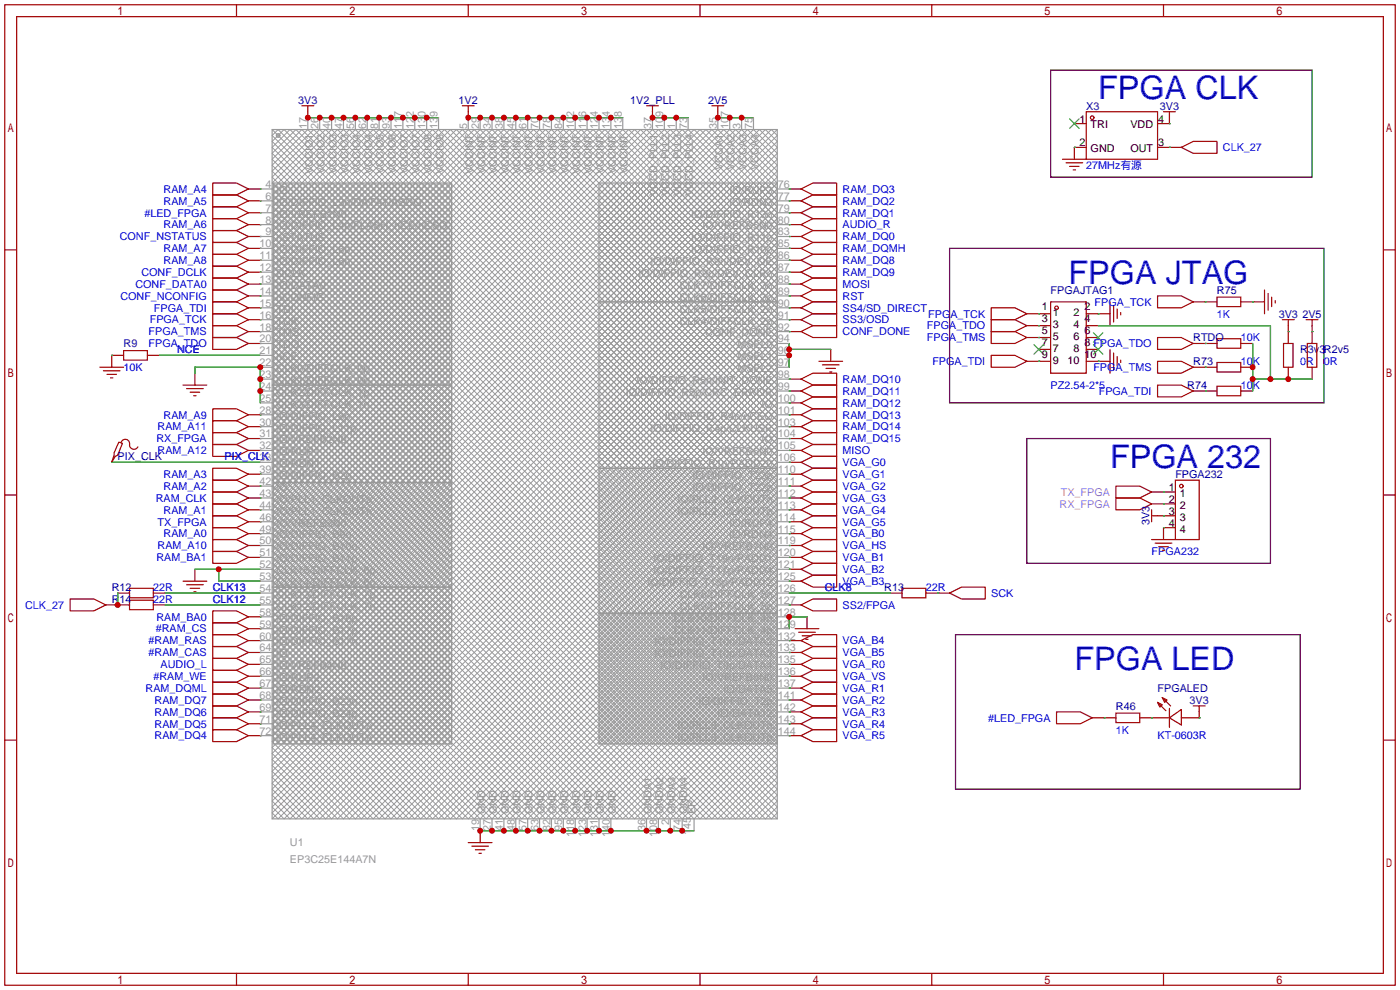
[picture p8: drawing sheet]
<svg xmlns="http://www.w3.org/2000/svg" width="299mm" height="212mm" viewBox="0 0 299 212" stroke-linecap="round" stroke-linejoin="round" font-family="sans-serif">
<defs><g id="words">
<g font-size="6.9" fill="#00f">
<text x="234.7" y="21.2">FPGA CLK</text>
<text x="228.3" y="60.6">FPGA JTAG</text>
<text x="237.2" y="100">FPGA 232</text>
<text x="229.6" y="143.1">FPGA LED</text>
</g>
<g font-size="2.3" fill="#000080">
<text x="63.7" y="22.1">3V3</text>
<text x="98" y="22.1">1V2</text>
<text x="134.7" y="22.1">1V2_PLL</text>
<text x="151.4" y="22.1">2V5</text>
<text x="232.2" y="23.4">X3</text>
<text x="247.9" y="23.4">3V3</text>
<text x="224.5" y="62.8">FPGAJTAG1</text>
<text x="260.1" y="62.8">R75</text>
<text x="273.3" y="67.9">3V3</text>
<text x="278.4" y="67.9">2V5</text>
<text x="26.4" y="74.2">R9</text>
<text x="255" y="72.9">RTDO</text>
<text x="277.9" y="75.5">R3v3</text>
<text x="283" y="75.5">R2v5</text>
<text x="253.7" y="83.1">R74</text>
<text x="255" y="78">R73</text>
<text x="25.1" y="98.3">PIX_CLK</text>
<text x="251.2" y="102.2">FPGA232</text>
<text x="245.7" y="112.3" transform="rotate(-90 245.7 112.3)">3V3</text>
<text x="23.9" y="126.3">R12</text>
<text x="23.9" y="128.8">R14</text>
<text x="189" y="126.3">R13</text>
<text x="247.4" y="147.9">FPGALED</text>
<text x="238.5" y="151.7">R46</text>
<text x="254.2" y="150.4">3V3</text>
</g>
<g font-size="2.3" fill="#999">
<text x="65.6" y="27.6" transform="rotate(-90 65.6 27.6)">17</text>
<text x="68.1" y="27.6" transform="rotate(-90 68.1 27.6)">26</text>
<text x="70.6" y="27.6" transform="rotate(-90 70.6 27.6)">40</text>
<text x="73.2" y="27.6" transform="rotate(-90 73.2 27.6)">47</text>
<text x="75.7" y="27.6" transform="rotate(-90 75.7 27.6)">56</text>
<text x="78.3" y="27.6" transform="rotate(-90 78.3 27.6)">62</text>
<text x="80.8" y="27.6" transform="rotate(-90 80.8 27.6)">81</text>
<text x="83.3" y="27.6" transform="rotate(-90 83.3 27.6)">93</text>
<text x="85.9" y="27.6" transform="rotate(-90 85.9 27.6)">117</text>
<text x="88.4" y="27.6" transform="rotate(-90 88.4 27.6)">122</text>
<text x="91" y="27.6" transform="rotate(-90 91 27.6)">130</text>
<text x="93.5" y="27.6" transform="rotate(-90 93.5 27.6)">139</text>
<text x="99.8" y="27.6" transform="rotate(-90 99.8 27.6)">5</text>
<text x="102.4" y="27.6" transform="rotate(-90 102.4 27.6)">29</text>
<text x="104.9" y="27.6" transform="rotate(-90 104.9 27.6)">34</text>
<text x="107.5" y="27.6" transform="rotate(-90 107.5 27.6)">38</text>
<text x="110" y="27.6" transform="rotate(-90 110 27.6)">45</text>
<text x="112.5" y="27.6" transform="rotate(-90 112.5 27.6)">61</text>
<text x="115.1" y="27.6" transform="rotate(-90 115.1 27.6)">70</text>
<text x="117.6" y="27.6" transform="rotate(-90 117.6 27.6)">78</text>
<text x="120.2" y="27.6" transform="rotate(-90 120.2 27.6)">84</text>
<text x="122.7" y="27.6" transform="rotate(-90 122.7 27.6)">102</text>
<text x="125.2" y="27.6" transform="rotate(-90 125.2 27.6)">116</text>
<text x="127.8" y="27.6" transform="rotate(-90 127.8 27.6)">124</text>
<text x="130.3" y="27.6" transform="rotate(-90 130.3 27.6)">134</text>
<text x="132.9" y="27.6" transform="rotate(-90 132.9 27.6)">138</text>
<text x="139.2" y="27.6" transform="rotate(-90 139.2 27.6)">37</text>
<text x="141.8" y="27.6" transform="rotate(-90 141.8 27.6)">109</text>
<text x="144.3" y="27.6" transform="rotate(-90 144.3 27.6)">1</text>
<text x="146.8" y="27.6" transform="rotate(-90 146.8 27.6)">73</text>
<text x="153.2" y="27.6" transform="rotate(-90 153.2 27.6)">35</text>
<text x="155.7" y="27.6" transform="rotate(-90 155.7 27.6)">107</text>
<text x="158.3" y="27.6" transform="rotate(-90 158.3 27.6)">3</text>
<text x="160.8" y="27.6" transform="rotate(-90 160.8 27.6)">75</text>
<text x="56.8" y="40.2">4</text>
<text x="59.1" y="41.4">IO</text>
<text x="66.8" y="37.2" transform="rotate(-90 66.8 37.2)">VCCIO1</text>
<text x="69.4" y="37.2" transform="rotate(-90 69.4 37.2)">VCCIO2</text>
<text x="71.9" y="37.2" transform="rotate(-90 71.9 37.2)">VCCIO3</text>
<text x="74.4" y="37.2" transform="rotate(-90 74.4 37.2)">VCCIO3</text>
<text x="77" y="37.2" transform="rotate(-90 77 37.2)">VCCIO4</text>
<text x="79.5" y="37.2" transform="rotate(-90 79.5 37.2)">VCCIO4</text>
<text x="82.1" y="37.2" transform="rotate(-90 82.1 37.2)">VCCIO5</text>
<text x="84.6" y="37.2" transform="rotate(-90 84.6 37.2)">VCCIO6</text>
<text x="87.1" y="37.2" transform="rotate(-90 87.1 37.2)">VCCIO7</text>
<text x="89.7" y="37.2" transform="rotate(-90 89.7 37.2)">VCCIO7</text>
<text x="92.2" y="37.2" transform="rotate(-90 92.2 37.2)">VCCIO8</text>
<text x="94.8" y="37.2" transform="rotate(-90 94.8 37.2)">VCCIO8</text>
<text x="101.1" y="37.2" transform="rotate(-90 101.1 37.2)">VCCINT</text>
<text x="103.7" y="37.2" transform="rotate(-90 103.7 37.2)">VCCINT</text>
<text x="106.2" y="37.2" transform="rotate(-90 106.2 37.2)">VCCINT</text>
<text x="108.7" y="37.2" transform="rotate(-90 108.7 37.2)">VCCINT</text>
<text x="111.3" y="37.2" transform="rotate(-90 111.3 37.2)">VCCINT</text>
<text x="113.8" y="37.2" transform="rotate(-90 113.8 37.2)">VCCINT</text>
<text x="116.4" y="37.2" transform="rotate(-90 116.4 37.2)">VCCINT</text>
<text x="118.9" y="37.2" transform="rotate(-90 118.9 37.2)">VCCINT</text>
<text x="121.4" y="37.2" transform="rotate(-90 121.4 37.2)">VCCINT</text>
<text x="124" y="37.2" transform="rotate(-90 124 37.2)">VCCINT</text>
<text x="126.5" y="37.2" transform="rotate(-90 126.5 37.2)">VCCINT</text>
<text x="129.1" y="37.2" transform="rotate(-90 129.1 37.2)">VCCINT</text>
<text x="131.6" y="37.2" transform="rotate(-90 131.6 37.2)">VCCINT</text>
<text x="134.1" y="37.2" transform="rotate(-90 134.1 37.2)">VCCINT</text>
<text x="140.5" y="41.8" transform="rotate(-90 140.5 41.8)">VCCD_PLL1</text>
<text x="143" y="41.8" transform="rotate(-90 143 41.8)">VCCD_PLL2</text>
<text x="145.6" y="41.8" transform="rotate(-90 145.6 41.8)">VCCD_PLL3</text>
<text x="148.1" y="41.8" transform="rotate(-90 148.1 41.8)">VCCD_PLL4</text>
<text x="154.5" y="36.3" transform="rotate(-90 154.5 36.3)">VCCA1</text>
<text x="155.9" y="41.4">IO/RUP3</text>
<text x="157" y="36.3" transform="rotate(-90 157 36.3)">VCCA2</text>
<text x="159.5" y="36.3" transform="rotate(-90 159.5 36.3)">VCCA3</text>
<text x="162.1" y="36.3" transform="rotate(-90 162.1 36.3)">VCCA4</text>
<text x="166.2" y="40.2">76</text>
<text x="56.8" y="42.7">6</text>
<text x="56.8" y="45.2">7</text>
<text x="56.8" y="47.8">8</text>
<text x="59.1" y="44">IO/DIFFIO_L3n/DATA1/ASDO</text>
<text x="59.1" y="46.5">IO/VREFB1N0</text>
<text x="147.7" y="46.5">IO/DIFFIO_R13n</text>
<text x="155.8" y="44">IO/RDN3</text>
<text x="166.2" y="42.7">77</text>
<text x="166.2" y="45.2">79</text>
<text x="166.2" y="47.8">80</text>
<text x="55.5" y="52.9">10</text>
<text x="56.8" y="50.3">9</text>
<text x="59.1" y="49">IO/DIFFIO_L4p/FLASH_nCE/nCSO</text>
<text x="59.1" y="51.6">nSTATUS</text>
<text x="147.7" y="51.6">IO/DIFFIO_R11p</text>
<text x="150.2" y="49">IO/VREFB5N0</text>
<text x="166.2" y="50.3">83</text>
<text x="166.2" y="52.9">85</text>
<text x="55.5" y="55.4">11</text>
<text x="55.5" y="57.9">12</text>
<text x="59.1" y="54.1">IO/DIFFIO_L6p</text>
<text x="59.1" y="56.7">IO/DIFFIO_L6n</text>
<text x="59.1" y="59.2">DCLK</text>
<text x="136.4" y="59.2">IO/DIFFIO_R9p/DEV_CLRn</text>
<text x="139" y="56.7">IO/DIFFIO_R9n/DEV_OE</text>
<text x="147.7" y="54.1">IO/DIFFIO_R10p</text>
<text x="166.2" y="55.4">86</text>
<text x="166.2" y="57.9">87</text>
<text x="55.5" y="60.5">13</text>
<text x="55.5" y="63">14</text>
<text x="55.5" y="65.6">15</text>
<text x="59.1" y="61.7">IO/DATA0</text>
<text x="59.1" y="64.3">nCONFIG</text>
<text x="145.3" y="61.7">CLK7/DIFFCLK_3n</text>
<text x="145.3" y="64.3">CLK6/DIFFCLK_3p</text>
<text x="166.2" y="60.5">88</text>
<text x="166.2" y="63">89</text>
<text x="166.2" y="65.6">90</text>
<text x="55.5" y="68.1">16</text>
<text x="55.5" y="70.6">18</text>
<text x="59.1" y="66.8">TDI</text>
<text x="59.1" y="69.4">TCK</text>
<text x="59.1" y="71.9">TMS</text>
<text x="145.3" y="66.8">CLK5/DIFFCLK_2n</text>
<text x="145.3" y="69.4">CLK4/DIFFCLK_2p</text>
<text x="150.7" y="71.9">CONF_DONE</text>
<text x="166.2" y="68.1">91</text>
<text x="166.2" y="70.6">92</text>
<text x="55.5" y="73.2">20</text>
<text x="55.5" y="75.7">21</text>
<text x="59.1" y="74.4">TDO</text>
<text x="59.1" y="77">nCE</text>
<text x="157.6" y="74.4">MSEL0</text>
<text x="157.6" y="77">MSEL1</text>
<text x="166.2" y="73.2">94</text>
<text x="166.2" y="75.7">96</text>
<text x="55.5" y="78.3">22</text>
<text x="55.5" y="80.8">23</text>
<text x="55.5" y="83.3">24</text>
<text x="59.1" y="79.5">CLK0/DIFFCLK_0p</text>
<text x="59.1" y="82.1">CLK1/DIFFCLK_0n</text>
<text x="136" y="82.1">IO/DIFFIO_R5n/INIT_DONE</text>
<text x="157.6" y="79.5">MSEL2</text>
<text x="166.2" y="78.3">97</text>
<text x="166.2" y="80.8">98</text>
<text x="166.2" y="83.3">99</text>
<text x="55.5" y="85.9">25</text>
<text x="55.5" y="88.4">28</text>
<text x="59.1" y="84.6">CLK2/DIFFCLK_1p</text>
<text x="59.1" y="87.1">CLK3/DIFFCLK_1n</text>
<text x="59.1" y="89.7">IO/DIFFIO_L8p</text>
<text x="133.7" y="84.6">IO/DIFFIO_R5p/CRC_ERROR</text>
<text x="142.1" y="89.7">IO/DIFFIO_R4n/nCEO</text>
<text x="162.7" y="87.1">IO</text>
<text x="166.2" y="85.9">100</text>
<text x="166.2" y="88.4">101</text>
<text x="55.5" y="91">30</text>
<text x="55.5" y="93.5">31</text>
<text x="59.1" y="92.2">IO/DIFFIO_L11p</text>
<text x="59.1" y="94.8">IO/VREFB2N0</text>
<text x="139" y="92.2">IO/DIFFIO_R4p/CLKUSR</text>
<text x="162.7" y="94.8">IO</text>
<text x="166.2" y="91">103</text>
<text x="166.2" y="93.5">104</text>
<text x="55.5" y="96">32</text>
<text x="55.5" y="98.6">33</text>
<text x="55.5" y="101.1">39</text>
<text x="59.1" y="97.3">IO/RUP1</text>
<text x="59.1" y="99.8">IO/RDN1</text>
<text x="139.4" y="99.8">IO/DIFFIO_R1n/PADD20</text>
<text x="150.2" y="97.3">IO/VREFB6N0</text>
<text x="166.2" y="96">105</text>
<text x="166.2" y="98.6">106</text>
<text x="166.2" y="101.1">110</text>
<text x="55.5" y="103.7">42</text>
<text x="55.5" y="106.2">43</text>
<text x="59.1" y="102.4">IO/DIFFIO_B2p</text>
<text x="59.1" y="104.9">IO</text>
<text x="59.1" y="107.5">IO/PLL1_CLKOUTp</text>
<text x="144.8" y="107.5">IO/PLL2_CLKOUTn</text>
<text x="148" y="102.4">IO/DIFFIO_T23p</text>
<text x="148" y="104.9">IO/DIFFIO_T22p</text>
<text x="166.2" y="103.7">111</text>
<text x="166.2" y="106.2">112</text>
<text x="55.5" y="108.7">44</text>
<text x="55.5" y="111.3">46</text>
<text x="55.5" y="113.8">49</text>
<text x="59.1" y="110">IO/PLL1_CLKOUTn</text>
<text x="59.1" y="112.5">IO/VREFB3N0</text>
<text x="144.8" y="110">IO/PLL2_CLKOUTp</text>
<text x="155.9" y="112.5">IO/RUP4</text>
<text x="166.2" y="108.7">113</text>
<text x="166.2" y="111.3">114</text>
<text x="166.2" y="113.8">115</text>
<text x="55.5" y="116.4">50</text>
<text x="55.5" y="118.9">51</text>
<text x="59.1" y="115.1">IO/DIFFIO_B9n</text>
<text x="59.1" y="117.6">IO/DIFFIO_B10n</text>
<text x="150.2" y="117.6">IO/VREFB7N0</text>
<text x="155.8" y="115.1">IO/RDN4</text>
<text x="166.2" y="116.4">119</text>
<text x="166.2" y="118.9">120</text>
<text x="55.5" y="121.4">52</text>
<text x="55.5" y="124">53</text>
<text x="59.1" y="120.2">IO/DIFFIO_B11p</text>
<text x="59.1" y="122.7">CLK15/DIFFCLK_6p</text>
<text x="59.1" y="125.2">CLK14/DIFFCLK_6n</text>
<text x="138.4" y="125.2">IO/DIFFIO_T13p/PADD12</text>
<text x="139.6" y="120.2">IO/DIFFIO_T19n/PADD1</text>
<text x="139.6" y="122.7">IO/DIFFIO_T17p/PADD4</text>
<text x="166.2" y="121.4">121</text>
<text x="166.2" y="124">125</text>
<text x="55.5" y="126.5">54</text>
<text x="55.5" y="129.1">55</text>
<text x="55.5" y="131.6">58</text>
<text x="59.1" y="127.8">CLK13/DIFFCLK_7p</text>
<text x="59.1" y="130.3">CLK12/DIFFCLK_7n</text>
<text x="145.3" y="127.8">CLK8/DIFFCLK_5n</text>
<text x="145.3" y="130.3">CLK9/DIFFCLK_5p</text>
<text x="166.2" y="126.5">126</text>
<text x="166.2" y="129.1">127</text>
<text x="166.2" y="131.6">128</text>
<text x="55.5" y="134.1">59</text>
<text x="55.5" y="136.7">60</text>
<text x="59.1" y="132.9">IO/DIFFIO_B16p</text>
<text x="59.1" y="135.4">IO/DIFFIO_B17p</text>
<text x="59.1" y="137.9">IO/DIFFIO_B17n</text>
<text x="139.9" y="137.9">IO/DIFFIO_T10n/DATA2</text>
<text x="144" y="132.9">CLK10/DIFFCLK_4n</text>
<text x="144" y="135.4">CLK11/DIFFCLK_4p</text>
<text x="166.2" y="134.1">129</text>
<text x="166.2" y="136.7">132</text>
<text x="55.5" y="139.2">64</text>
<text x="55.5" y="141.8">65</text>
<text x="59.1" y="140.5">IO</text>
<text x="59.1" y="143">IO/VREFB4N0</text>
<text x="139.9" y="140.5">IO/DIFFIO_T10p/DATA3</text>
<text x="141.2" y="143">IO/DIFFIO_T9p/DATA4</text>
<text x="166.2" y="139.2">133</text>
<text x="166.2" y="141.8">135</text>
<text x="55.5" y="144.3">66</text>
<text x="55.5" y="146.8">67</text>
<text x="55.5" y="149.4">68</text>
<text x="59.1" y="145.6">IO/RUP2</text>
<text x="59.1" y="148.1">IO/RDN2</text>
<text x="150.2" y="145.6">IO/VREFB8N0</text>
<text x="154.7" y="148.1">IO/DATA5</text>
<text x="166.2" y="144.3">136</text>
<text x="166.2" y="146.8">137</text>
<text x="166.2" y="149.4">141</text>
<text x="55.5" y="151.9">69</text>
<text x="55.5" y="154.5">71</text>
<text x="59.1" y="150.6">IO/DIFFIO_B23n</text>
<text x="59.1" y="153.2">IO/DIFFIO_B24p</text>
<text x="59.1" y="155.7">IO/PLL4_CLKOUTp</text>
<text x="144.8" y="155.7">IO/PLL3_CLKOUTn</text>
<text x="149.3" y="150.6">IO/DIFFIO_T2p</text>
<text x="153.4" y="153.2">IO/DATA12</text>
<text x="166.2" y="151.9">142</text>
<text x="166.2" y="154.5">143</text>
<text x="55.5" y="157">72</text>
<text x="59.1" y="158.3">IO/PLL4_CLKOUTn</text>
<text x="144.8" y="158.3">IO/PLL3_CLKOUTp</text>
<text x="166.2" y="157">144</text>
<text x="102.4" y="177.7" transform="rotate(-90 102.4 177.7)">19</text>
<text x="103.7" y="174.1" transform="rotate(-90 103.7 174.1)">GND</text>
<text x="104.9" y="177.7" transform="rotate(-90 104.9 177.7)">27</text>
<text x="106.2" y="174.1" transform="rotate(-90 106.2 174.1)">GND</text>
<text x="107.5" y="177.7" transform="rotate(-90 107.5 177.7)">41</text>
<text x="108.7" y="174.1" transform="rotate(-90 108.7 174.1)">GND</text>
<text x="110" y="177.7" transform="rotate(-90 110 177.7)">48</text>
<text x="111.3" y="174.1" transform="rotate(-90 111.3 174.1)">GND</text>
<text x="112.5" y="177.7" transform="rotate(-90 112.5 177.7)">57</text>
<text x="113.8" y="174.1" transform="rotate(-90 113.8 174.1)">GND</text>
<text x="115.1" y="177.7" transform="rotate(-90 115.1 177.7)">63</text>
<text x="116.4" y="174.1" transform="rotate(-90 116.4 174.1)">GND</text>
<text x="117.6" y="177.7" transform="rotate(-90 117.6 177.7)">82</text>
<text x="118.9" y="174.1" transform="rotate(-90 118.9 174.1)">GND</text>
<text x="120.2" y="177.7" transform="rotate(-90 120.2 177.7)">95</text>
<text x="121.4" y="174.1" transform="rotate(-90 121.4 174.1)">GND</text>
<text x="122.7" y="179" transform="rotate(-90 122.7 179)">118</text>
<text x="124" y="174.1" transform="rotate(-90 124 174.1)">GND</text>
<text x="125.2" y="179" transform="rotate(-90 125.2 179)">123</text>
<text x="126.5" y="174.1" transform="rotate(-90 126.5 174.1)">GND</text>
<text x="127.8" y="179" transform="rotate(-90 127.8 179)">131</text>
<text x="129.1" y="174.1" transform="rotate(-90 129.1 174.1)">GND</text>
<text x="130.3" y="179" transform="rotate(-90 130.3 179)">140</text>
<text x="131.6" y="174.1" transform="rotate(-90 131.6 174.1)">GND</text>
<text x="137.9" y="177.7" transform="rotate(-90 137.9 177.7)">36</text>
<text x="139.2" y="174.1" transform="rotate(-90 139.2 174.1)">GNDA1</text>
<text x="140.5" y="179" transform="rotate(-90 140.5 179)">108</text>
<text x="141.8" y="174.1" transform="rotate(-90 141.8 174.1)">GNDA2</text>
<text x="143" y="176.4" transform="rotate(-90 143 176.4)">2</text>
<text x="144.3" y="174.1" transform="rotate(-90 144.3 174.1)">GNDA3</text>
<text x="145.6" y="177.7" transform="rotate(-90 145.6 177.7)">74</text>
<text x="146.8" y="174.1" transform="rotate(-90 146.8 174.1)">GNDA4</text>
<text x="147.6" y="178.4" transform="rotate(-90 147.6 178.4)">145</text>
<text x="148.6" y="174" transform="rotate(-90 148.6 174)">EP</text>
<text x="62" y="180.9">U1</text>
<text x="62" y="184.4">EP3C25E144A7N</text>
</g>
<g font-size="2.3">
<text x="230.7" y="26.2">1</text>
<text x="233.1" y="27.5">TRI</text>
<text x="241.6" y="27.5">VDD</text>
<text x="247.5" y="26.2">4</text>
<text x="230.7" y="31.3">2</text>
<text x="233.1" y="32.5">GND</text>
<text x="241.6" y="32.5">OUT</text>
<text x="247.5" y="31.3">3</text>
<text x="222.6" y="66.3">1</text>
<text x="222.6" y="68.9">3</text>
<text x="222.6" y="71.4">5</text>
<text x="225" y="67.6">1</text>
<text x="225" y="70.1">3</text>
<text x="229.4" y="70.1">4</text>
<text x="229.4" y="67.6">2</text>
<text x="231.8" y="71.4">6</text>
<text x="231.8" y="68.9">4</text>
<text x="231.8" y="66.3">2</text>
<text x="222.6" y="74">7</text>
<text x="222.6" y="76.5">9</text>
<text x="225" y="72.7">5</text>
<text x="225" y="75.2">7</text>
<text x="225" y="77.8">9</text>
<text x="228.2" y="77.8">10</text>
<text x="229.4" y="75.2">8</text>
<text x="229.4" y="72.7">6</text>
<text x="231.8" y="76.5">10</text>
<text x="231.8" y="74">8 FPGA_TDO</text>
<text x="249.8" y="104.9">1</text>
<text x="249.8" y="107.5">2</text>
<text x="252.1" y="106.2">1</text>
<text x="249.8" y="110">3</text>
<text x="249.8" y="112.5">4</text>
<text x="252.1" y="108.7">2</text>
<text x="252.1" y="111.3">3</text>
<text x="252.1" y="113.8">4</text>
</g>
<g font-size="2.3" fill="#00f">
<text x="261.4" y="32.3">CLK_27</text>
<text x="35" y="41.2">RAM_A4</text>
<text x="180.1" y="41.2">RAM_DQ3</text>
<text x="232.2" y="36.1">27MHz有源</text>
<text x="30.9" y="46.3">#LED_FPGA</text>
<text x="35" y="43.7">RAM_A5</text>
<text x="180.1" y="43.7">RAM_DQ2</text>
<text x="180.1" y="46.3">RAM_DQ1</text>
<text x="25.6" y="51.4">CONF_NSTATUS</text>
<text x="35" y="48.8">RAM_A6</text>
<text x="35" y="53.9">RAM_A7</text>
<text x="180.1" y="48.8">AUDIO_R</text>
<text x="180.1" y="51.4">RAM_DQ0</text>
<text x="180.1" y="53.9">RAM_DQMH</text>
<text x="30.2" y="59">CONF_DCLK</text>
<text x="35" y="56.4">RAM_A8</text>
<text x="180.1" y="56.4">RAM_DQ8</text>
<text x="180.1" y="59">RAM_DQ9</text>
<text x="25.7" y="64.1">CONF_NCONFIG</text>
<text x="28.9" y="61.5">CONF_DATA0</text>
<text x="180.1" y="61.5">MOSI</text>
<text x="180.1" y="64.1">RST</text>
<text x="233.9" y="65.3">FPGA_TCK</text>
<text x="31.7" y="71.7">FPGA_TMS</text>
<text x="32" y="69.1">FPGA_TCK</text>
<text x="32.9" y="66.6">FPGA_TDI</text>
<text x="180.1" y="66.6">SS4/SD_DIRECT</text>
<text x="180.1" y="69.1">SS3/OSD</text>
<text x="180.1" y="71.7">CONF_DONE</text>
<text x="198.1" y="70.4">FPGA_TDO</text>
<text x="198.4" y="67.9">FPGA_TCK</text>
<text x="260.1" y="67.9">1K</text>
<text x="31.7" y="74.2">FPGA_TDO</text>
<text x="37.8" y="75.5">NCE</text>
<text x="198.1" y="72.9">FPGA_TMS</text>
<text x="265.2" y="72.9">10K</text>
<text x="26.4" y="79.3">10K</text>
<text x="180.1" y="81.8">RAM_DQ10</text>
<text x="199.3" y="78">FPGA_TDI</text>
<text x="224.5" y="83.1">PZ2.54-2*5</text>
<text x="233.7" y="79.3">FPGA_TMS</text>
<text x="265.2" y="78">10K</text>
<text x="265.2" y="83.1">10K</text>
<text x="277.9" y="78">0R</text>
<text x="283" y="78">0R</text>
<text x="35" y="89.5">RAM_A9</text>
<text x="180.1" y="84.4">RAM_DQ11</text>
<text x="180.1" y="86.9">RAM_DQ12</text>
<text x="180.1" y="89.5">RAM_DQ13</text>
<text x="234.8" y="84.4">FPGA_TDI</text>
<text x="33.4" y="94.5">RX_FPGA</text>
<text x="33.7" y="92">RAM_A11</text>
<text x="180.1" y="92">RAM_DQ14</text>
<text x="180.1" y="94.5">RAM_DQ15</text>
<text x="33.7" y="97.1">RAM_A12</text>
<text x="48" y="98.3">PIX_CLK</text>
<text x="180.1" y="97.1">MISO</text>
<text x="180.1" y="99.6">VGA_G0</text>
<text x="33.3" y="107.2">RAM_CLK</text>
<text x="35" y="102.2">RAM_A3</text>
<text x="35" y="104.7">RAM_A2</text>
<text x="180.1" y="102.2">VGA_G1</text>
<text x="180.1" y="104.7">VGA_G2</text>
<text x="180.1" y="107.2">VGA_G3</text>
<text x="33.7" y="112.3">TX_FPGA</text>
<text x="35" y="109.8">RAM_A1</text>
<text x="180.1" y="109.8">VGA_G4</text>
<text x="180.1" y="112.3">VGA_G5</text>
<text x="33.4" y="119.9">RAM_BA1</text>
<text x="33.7" y="117.4">RAM_A10</text>
<text x="35" y="114.9">RAM_A0</text>
<text x="180.1" y="114.9">VGA_B0</text>
<text x="180.1" y="117.4">VGA_HS</text>
<text x="180.1" y="119.9">VGA_B1</text>
<text x="246.1" y="118.7">FPGA232</text>
<text x="180.1" y="122.5">VGA_B2</text>
<text x="180.1" y="125">VGA_B3</text>
<text x="5.4" y="130.1">CLK_27</text>
<text x="32.8" y="126.3">22R</text>
<text x="32.8" y="128.8">22R</text>
<text x="45.5" y="126.3">CLK13</text>
<text x="45.5" y="128.8">CLK12</text>
<text x="176.3" y="126.3">CLK8</text>
<text x="180.1" y="130.1">SS2/FPGA</text>
<text x="197.9" y="126.3">22R</text>
<text x="211.8" y="127.6">SCK</text>
<text x="31.7" y="137.7">#RAM_RAS</text>
<text x="33.3" y="135.2">#RAM_CS</text>
<text x="33.4" y="132.6">RAM_BA0</text>
<text x="180.1" y="137.7">VGA_B4</text>
<text x="31.7" y="140.3">#RAM_CAS</text>
<text x="34.3" y="142.8">AUDIO_L</text>
<text x="180.1" y="140.3">VGA_B5</text>
<text x="180.1" y="142.8">VGA_R0</text>
<text x="31.1" y="147.9">RAM_DQML</text>
<text x="32.8" y="145.3">#RAM_WE</text>
<text x="180.1" y="145.3">VGA_VS</text>
<text x="180.1" y="147.9">VGA_R1</text>
<text x="33" y="150.4">RAM_DQ7</text>
<text x="33" y="153">RAM_DQ6</text>
<text x="33" y="155.5">RAM_DQ5</text>
<text x="180.1" y="150.4">VGA_R2</text>
<text x="180.1" y="153">VGA_R3</text>
<text x="180.1" y="155.5">VGA_R4</text>
<text x="211.2" y="154.2">#LED_FPGA</text>
<text x="33" y="158">RAM_DQ4</text>
<text x="180.1" y="158">VGA_R5</text>
<text x="238.5" y="156.8">1K</text>
<text x="247.4" y="158">KT-0603R</text>
</g>
<g font-size="2.3" fill="#f0f">
<text x="226.7" y="106">TX_FPGA</text>
<text x="226.5" y="108.5">RX_FPGA</text>
</g>
</g></defs>
<g fill="none" stroke="#a10000" stroke-width=".25">
<path d="M1 1h297.2v209.6h-297.2zM3.6 3.6h292.1v204.4h-292.1zM50.5 1v2.6M100.1 1v2.6M149.6 1v2.6M199.1 1v2.6M248.7 1v2.6M45.5 39.1h5l2.6 1.3-2.6 1.3h-5zM64.5 22.6h2.6M65.8 22.6v2.5M98.8 22.6h2.5M100.1 22.6v2.5"/>
<path d="M138.2 22.6h2.5M139.4 22.6v2.5M152.1 22.6h2.6M153.4 22.6v2.5M227.1 34h5.1M227.8 34.8h3.6M228.6 35.6h2M229.4 36.3h.5M229.6 26.4h2.6M232.2 23.9h15.2v10.1h-15.2zM232.2 31.5h-2.6v2.5M247.4 31.5h5.1"/>
<path d="M248.7 23.9h2.5M249.9 23.9v2.5h-2.5M252.5 31.5l2.5-1.3h5.1v2.6h-5.1zM1 53.4h2.6M45.5 41.7h5l2.6 1.2-2.6 1.3h-5zM45.5 44.2h5l2.6 1.3-2.6 1.2h-5zM45.5 46.7h5l2.6 1.3-2.6 1.3h-5zM45.5 49.3h5l2.6 1.2-2.6 1.3h-5zM45.5 51.8h5l2.6 1.3-2.6 1.3h-5zM45.5 54.4h5l2.6 1.2-2.6 1.3h-5zM45.5 56.9h5l2.6 1.3-2.6 1.2h-5zM45.5 59.4h5l2.6 1.3-2.6 1.3h-5z"/>
<path d="M53.1 40.4h2.5M53.1 42.9h2.5M53.1 45.5h2.5M53.1 48h2.5M53.1 50.5h2.5M53.1 53.1h2.5M53.1 55.6h2.5M53.1 58.2h2.5M168.7 40.4h2.5M168.7 42.9h2.5M168.7 45.5h2.5M168.7 48h2.5"/>
<path d="M168.7 50.5h2.5M168.7 53.1h2.5M168.7 55.6h2.5M168.7 58.2h2.5M171.2 40.4l2.5-1.3h5.1v2.6h-5.1zM171.2 42.9l2.5-1.2h5.1v2.5h-5.1zM171.2 45.5l2.5-1.3h5.1v2.5h-5.1zM171.2 48l2.5-1.3h5.1v2.6h-5.1zM171.2 50.5l2.5-1.2h5.1v2.5h-5.1zM171.2 53.1l2.5-1.3h5.1v2.6h-5.1zM171.2 55.6l2.5-1.2h5.1v2.5h-5.1zM171.2 58.2l2.5-1.3h5.1v2.5h-5.1z"/>
<path d="M295.7 53.4h2.5M21.3 78.5h5.1M22.1 79.2h3.6M26.4 74.9h5.1v2.1h-5.1zM26.4 75.9h-2.5v2.6M31.5 75.9h2.5M41.7 79.8v2.5M45.5 62h5l2.6 1.2-2.6 1.3h-5zM45.5 64.5h5l2.6 1.3-2.6 1.3h-5zM45.5 67.1h5l2.6 1.2-2.6 1.3h-5zM45.5 69.6h5l2.6 1.3-2.6 1.2h-5zM45.5 72.1h5l2.6 1.3-2.6 1.3h-5z"/>
<path d="M53.1 60.7h2.5M53.1 63.2h2.5M53.1 65.8h2.5M53.1 68.3h2.5M53.1 70.9h2.5M53.1 73.4h2.5M168.7 60.7h2.5M168.7 63.2h2.5M168.7 65.8h2.5M168.7 68.3h2.5M168.7 70.9h2.5M171.2 60.7l2.5-1.3h5.1v2.6h-5.1z"/>
<path d="M171.2 63.2l2.5-1.2h5.1v2.5h-5.1zM171.2 65.8l2.5-1.3h5.1v2.6h-5.1zM171.2 68.3l2.5-1.2h5.1v2.5h-5.1zM171.2 70.9l2.5-1.3h5.1v2.5h-5.1zM175 77.2h5.1M175.8 78h3.5M176.5 78.7h2.1M177.3 79.5h.5M177.5 74.7v2.5M211.8 75.9h5.1l2.6 1.3-2.6 1.3h-5.1zM211.8 68.3h5.1l2.6 1.3-2.6 1.3h-5.1zM211.8 65.8h5.1l2.6 1.3-2.6 1.2h-5.1z"/>
<path d="M211.8 70.9h5.1l2.6 1.2-2.6 1.3h-5.1zM219.5 77.2h5M219.5 67.1h5M219.5 69.6h5M219.5 72.1h5M222 74.7h2.5M224.5 64.5h7.7v15.3h-7.7zM232.2 77.2h5M232.2 67.1h5M232.2 69.6h2.5M232.2 74.7h2.5M232.2 72.1h2.5"/>
<path d="M237.2 64.5v5.1M237.2 74.7v5.1M238 65.3v3.5M238 75.4v3.6M238.8 66v2.1M238.8 76.2v2M239.5 66.8v.5M239.5 77v.5M247.4 63.2h5.1l2.5 1.3-2.5 1.3h-5.1zM247.4 77.2h5.1l2.5 1.3-2.5 1.3h-5.1zM247.4 72.1h5.1l2.5 1.3-2.5 1.3h-5.1zM255 73.4h5.1"/>
<path d="M255 78.5h5.1M255 64.5h5.1M260.1 63.5h5.1v2h-5.1zM260.1 77.5h5.1v2h-5.1zM260.1 72.4h5.1v2h-5.1zM265.2 73.4h2.5M265.2 78.5h2.5M265.2 64.5h5.1M270.3 62v5.1M271 62.7v3.6M271.8 63.5v2M272.5 64.3v.5"/>
<path d="M274.1 68.3h2.5M274.3 73.4h2.1v5.1h-2.1zM275.3 68.3v5.1M275.3 78.5v2.5M279.1 68.3h2.6M279.4 73.4h2v5.1h-2zM280.4 68.3v5.1M280.4 78.5v2.5M22.9 80h2M23.6 80.8h.5M23.9 98.6v.2M25.4 94.5l.8 .2-1.1 2.6-.5 .2-.7 1.3 .5-1.5v-.5z"/>
<path d="M25.9 94.5a.93 .93 0 0 1 1.1-.6 .93 .93 0 0 1 .7 1.1 .94 .94 0 0 0 .7 1 .94 .94 0 0 0 1.1-.5M39.1 82.3h5.1M39.9 83.1h3.5M40.6 83.8h2.1M41.4 84.6h.5M45.5 89.9h5l2.6 1.3-2.6 1.3h-5zM45.5 92.5h5l2.6 1.2-2.6 1.3h-5zM45.5 95h5l2.6 1.3-2.6 1.2h-5zM45.5 87.4h5l2.6 1.2-2.6 1.3h-5zM53.1 91.2h2.5M53.1 93.7h2.5M53.1 96.3h2.5"/>
<path d="M53.1 88.6h2.5M168.7 91.2h2.5M168.7 93.7h2.5M168.7 96.3h2.5M168.7 81h2.5M168.7 83.6h2.5M168.7 86.1h2.5M168.7 88.6h2.5M168.7 98.8h2.5M171.2 81l2.5-1.2h5.1v2.5h-5.1zM171.2 83.6l2.5-1.3h5.1v2.5h-5.1zM171.2 86.1l2.5-1.3h5.1v2.6h-5.1z"/>
<path d="M171.2 88.6l2.5-1.2h5.1v2.5h-5.1zM171.2 91.2l2.5-1.3h5.1v2.6h-5.1zM171.2 93.7l2.5-1.2h5.1v2.5h-5.1zM171.2 96.3l2.5-1.3h5.1v2.5h-5.1zM171.2 98.8l2.5-1.3h5.1v2.6h-5.1zM247.4 82.3h5.1l2.5 1.3-2.5 1.2h-5.1zM255 83.6h5.1M260.1 82.5h5.1v2.1h-5.1zM265.2 83.6h2.5M1 105.8h2.6M45.5 100.1h5l2.6 1.2-2.6 1.3h-5zM45.5 102.6h5l2.6 1.3-2.6 1.3h-5z"/>
<path d="M45.5 105.2h5l2.6 1.2-2.6 1.3h-5zM45.5 107.7h5l2.6 1.3-2.6 1.2h-5zM45.5 110.2h5l2.6 1.3-2.6 1.3h-5zM45.5 112.8h5l2.6 1.2-2.6 1.3h-5zM45.5 115.3h5l2.6 1.3-2.6 1.3h-5zM45.5 117.9h5l2.6 1.2-2.6 1.3h-5zM53.1 101.3h2.5M53.1 103.9h2.5M53.1 106.4h2.5M53.1 109h2.5M53.1 111.5h2.5M53.1 114h2.5"/>
<path d="M53.1 116.6h2.5M53.1 119.1h2.5M168.7 101.3h2.5M168.7 103.9h2.5M168.7 106.4h2.5M168.7 109h2.5M168.7 111.5h2.5M168.7 114h2.5M168.7 116.6h2.5M168.7 119.1h2.5M171.2 101.3l2.5-1.2h5.1v2.5h-5.1zM171.2 103.9l2.5-1.3h5.1v2.6h-5.1z"/>
<path d="M171.2 106.4l2.5-1.2h5.1v2.5h-5.1zM171.2 109l2.5-1.3h5.1v2.5h-5.1zM171.2 111.5l2.5-1.3h5.1v2.6h-5.1zM171.2 114l2.5-1.2h5.1v2.5h-5.1zM171.2 116.6l2.5-1.3h5.1v2.6h-5.1zM171.2 119.1l2.5-1.2h5.1v2.5h-5.1zM238.5 103.9h5.1l2.5 1.3-2.5 1.2h-5.1zM238.5 106.4h5.1l2.5 1.3-2.5 1.3h-5.1zM246.1 105.2h5.1M246.1 107.7h5.1M246.1 110.2h5.1M246.1 115.3h5.1"/>
<path d="M246.1 109v2.5M246.9 116.1h3.5M247.6 116.8h2.1M248.4 117.6h.5M251.2 102.6h5.1v12.7h-5.1zM251.2 112.8h-2.5v2.5M295.7 105.8h2.5M15 128h5.1l2.5 1.3-2.5 1.3h-5.1zM22.6 129.3h5.1M25.1 126.7h2.6M27.7 125.7h5.1v2.1h-5.1zM27.7 128.3h5.1v2h-5.1z"/>
<path d="M32.8 129.3h2.5M32.8 126.7h2.5M39.1 124.2h5.1M39.9 125h3.5M40.6 125.7h2.1M41.4 126.5h.5M41.7 121.7v2.5M45.5 130.6h5l2.6 1.2-2.6 1.3h-5zM45.5 133.1h5l2.6 1.3-2.6 1.2h-5zM45.5 135.6h5l2.6 1.3-2.6 1.3h-5zM45.5 138.2h5l2.6 1.2-2.6 1.3h-5zM53.1 131.8h2.5"/>
<path d="M53.1 134.4h2.5M53.1 136.9h2.5M53.1 139.4h2.5M168.7 136.9h2.5M168.7 139.4h2.5M168.7 121.7h2.5M168.7 124.2h2.5M168.7 129.3h2.5M169.9 134.4h5.1M170.7 135.1h3.5M171.2 121.7l2.5-1.3h5.1v2.5h-5.1zM171.2 124.2l2.5-1.3h5.1v2.6h-5.1z"/>
<path d="M171.2 129.3l2.5-1.3h5.1v2.6h-5.1zM171.2 136.9l2.5-1.3h5.1v2.6h-5.1zM171.2 139.4l2.5-1.2h5.1v2.5h-5.1zM171.4 135.9h2.1M172.2 136.7h.5M172.5 131.8v2.6M190.2 126.7h2.6M192.8 125.7h5.1v2.1h-5.1zM197.9 126.7h5M202.9 126.7l2.6-1.2h5.1v2.5h-5.1zM1 158.2h2.6M45.5 140.7h5l2.6 1.3-2.6 1.3h-5z"/>
<path d="M45.5 143.3h5l2.6 1.2-2.6 1.3h-5zM45.5 145.8h5l2.6 1.3-2.6 1.2h-5zM45.5 148.3h5l2.6 1.3-2.6 1.3h-5zM45.5 150.9h5l2.6 1.2-2.6 1.3h-5zM45.5 153.4h5l2.6 1.3-2.6 1.3h-5zM45.5 156h5l2.6 1.2-2.6 1.3h-5zM53.1 142h2.5M53.1 144.5h2.5M53.1 147.1h2.5M53.1 149.6h2.5M53.1 152.1h2.5M53.1 154.7h2.5"/>
<path d="M53.1 157.2h2.5M168.7 142h2.5M168.7 144.5h2.5M168.7 147.1h2.5M168.7 149.6h2.5M168.7 152.1h2.5M168.7 154.7h2.5M168.7 157.2h2.5M171.2 142l2.5-1.3h5.1v2.6h-5.1zM171.2 144.5l2.5-1.2h5.1v2.5h-5.1zM171.2 147.1l2.5-1.3h5.1v2.5h-5.1zM171.2 149.6l2.5-1.3h5.1v2.6h-5.1z"/>
<path d="M171.2 152.1l2.5-1.2h5.1v2.5h-5.1zM171.2 154.7l2.5-1.3h5.1v2.6h-5.1zM171.2 157.2l2.5-1.2h5.1v2.5h-5.1zM225.8 152.1h5.1l2.5 1.3-2.5 1.3h-5.1zM233.4 153.4h5.1M238.5 152.4h5.1v2h-5.1zM243.6 153.4h6.3M247.4 150.1l1 .5-.5 .5zM247.4 150.1l1.8 1.8M248.4 149.1l1 .5-.5 .5zM248.4 149.1l1.8 1.8M249.9 153.4l2.6-1.8v3.3z"/>
<path d="M249.9 151.4v4M255 150.9h2.6M256.3 150.9v2.5h-3.8M295.7 158.2h2.5M102.6 177.5v2.6M100.1 180.1h5.1M100.8 180.8h3.6M101.6 181.6h2M102.4 182.4h.5M50.5 208v2.6M100.1 208v2.6M149.6 208v2.6"/>
<path d="M199.1 208v2.6M248.7 208v2.6"/>
<circle cx="233.4" cy="25.1" r=".38"/>
<circle cx="225.8" cy="65.8" r=".38"/>
<circle cx="252.5" cy="103.9" r=".38"/>
</g>
<g fill="none" stroke="#008700" stroke-width=".25">
<path d="M65.8 25.1h27.9M100.1 25.1h33M139.4 25.1h7.7M153.4 25.1h7.6M229.6 31.5h.1M249.9 26.4h.1M249.9 31.5h.1M55.6 40.4h.1M55.6 42.9h.1M55.6 45.5h.1M55.6 48h.1M55.6 50.5h.1"/>
<path d="M55.6 53.1h.1M55.6 55.6h.1M55.6 58.2h.1M168.7 40.4h.1M168.7 42.9h.1M168.7 45.5h.1M168.7 48h.1M168.7 50.5h.1M168.7 53.1h.1M168.7 55.6h.1M168.7 58.2h.1M23.9 75.9h.1"/>
<path d="M34 75.9h21.6M41.7 79.8v-1.3h13.9v7.6M55.6 60.7h.1M55.6 63.2h.1M55.6 65.8h.1M55.6 68.3h.1M55.6 70.9h.1M55.6 73.4h.1M168.7 60.7h.1M168.7 63.2h.1M168.7 65.8h.1M168.7 68.3h.1"/>
<path d="M168.7 70.9h.1M168.7 73.4v5.1M168.7 74.7h8.8M222 67.1h.1M222 69.6h.1M222 72.1h.1M222 77.2h.1M234.7 67.1h.1M234.7 77.2h.1M234.7 69.6h36.8v11.4M257.6 64.5h.1M257.6 78.5h.1"/>
<path d="M257.6 73.4h.1M267.7 64.5h.1M267.7 73.4v10.2M275.3 70.9h.1M280.4 70.9h.1M23.9 98.8h31.7M55.6 91.2h.1M55.6 93.7h.1M55.6 96.3h.1M55.6 88.6h.1M168.7 81h.1M168.7 83.6h.1"/>
<path d="M168.7 86.1h.1M168.7 88.6h.1M168.7 91.2h.1M168.7 93.7h.1M168.7 96.3h.1M168.7 98.8h.1M257.6 83.6h.1M267.7 81h12.7M55.6 101.3h.1M55.6 103.9h.1M55.6 106.4h.1M55.6 109h.1"/>
<path d="M55.6 111.5h.1M55.6 114h.1M55.6 116.6h.1M55.6 119.1h.1M168.7 101.3h.1M168.7 103.9h.1M168.7 106.4h.1M168.7 109h.1M168.7 111.5h.1M168.7 114h.1M168.7 116.6h.1M168.7 119.1h.1"/>
<path d="M248.7 112.8h.1M248.7 105.2h.1M248.7 107.7h.1M248.7 110.2h.1M25.1 126.7v2.6M35.3 126.7h20.3M35.3 129.3h20.3M41.7 121.7h13.9M46.7 121.7v2.5h8.9M55.6 131.8h.1M55.6 134.4h.1M55.6 136.9h.1"/>
<path d="M55.6 139.4h.1M168.7 121.7h.1M168.7 124.2h.1M168.7 129.3h.1M168.7 136.9h.1M168.7 139.4h.1M168.7 126.7h21.5M172.5 131.8h-3.8v2.6M200.4 126.7h.1M55.6 142h.1M55.6 144.5h.1M55.6 147.1h.1"/>
<path d="M55.6 149.6h.1M55.6 152.1h.1M55.6 154.7h.1M55.6 157.2h.1M168.7 142h.1M168.7 144.5h.1M168.7 147.1h.1M168.7 149.6h.1M168.7 152.1h.1M168.7 154.7h.1M168.7 157.2h.1M236 153.4h.1"/>
<path d="M246.1 153.4h.1M256.3 153.4h.1M102.6 177.5h45.7"/>
</g>
<path d="M224.5 15h55.9v22.8h-55.9zM202.9 53.1h80.1v33h-80.1zM219.5 93.7h52v26.7h-52zM204.2 135.6h73.7v33.1h-73.7z" fill="none" stroke="#000" stroke-width=".25"/>
<path d="M228.6 25.4l2 2M230.6 25.4l-2 2M221 73.7l2 2M223 73.7l-2 2M233.7 73.7l2 2M233.7 71.1l2 2.1M235.7 73.7l-2 2M235.7 71.1l-2 2.1" fill="none" stroke="#3c3" stroke-width=".25"/>
<g fill="none" stroke="#999" stroke-width=".21">
<path d="M58.2 27.7l107.9 107.9-39.4 39.4-68.5-68.6 78.7-78.7 29.2 29.2M58.4 39.1l38.1 38.1-25.9 25.9M59.6 28.6l.2 .2M59.8 29.1l-.2 .2M96.5 39.1l-38.1 38.1 5.1 5.1M136.9 39.1l29.2 29.2M138.2 39.1l-10.2 10.2M143.3 39.1l22.8 22.9M144.5 39.1l-16.5 16.5M149.6 39.1l16.5 16.5M150.9 39.1l-22.9 22.9M156 39.1l10.1 10.2"/>
<path d="M157.2 39.1l-29.2 29.2M164.8 39.1l-25.4 25.4 26.7 26.7M166.1 27.7l-107.9 107.9 39.3 39.4 68.6-68.6-78.7-78.7-29.2 29.2 107.9 107.9-10.1 10.2-97.8-97.8 49.5-49.5 58.4 58.4-88.9 88.9-19-19 107.9-108-20.3-20.3-87.6 87.6 59.7 59.7 48.2-48.3-99-99-8.9 8.9 107.9 107.9-30.5 30.5-77.4-77.5 69.8-69.8 38.1 38.1-107.9 107.9 1.2 1.3 106.7-106.7M166.1 55.6l-27.9-27.9-80 80 67.3 67.3 40.6-40.6-106.7-106.7-1.2 1.3 107.9 107.9-38.1 38.1-69.8-69.8 77.4-77.5 30.5 30.5-107.9 107.9 8.9 8.9 99-99.1M166.1 41.7l-107.9 107.9 25.4 25.4 82.5-82.5-64.8-64.8-43.1 43.2 104.1 104.1 3.8-3.8-107.9-108 35.5-35.5 72.4 72.4-74.9 74.9-33-33 107.9-108-6.3-6.3-101.6 101.6 45.7 45.7 62.2-62.2-85.1-85.1-22.8 22.8 107.9 108-16.5 16.5-91.4-91.4 55.8-55.9 52.1 52.1-95.2 95.2-12.7-12.7 107.9-107.9-26.7-26.7-81.2 81.3 66 66 41.9-41.9-105.4-105.4-2.5 2.5 107.9 108-36.8 36.8-71.1-71.1 76.2-76.2 31.7 31.7-107.9 108 7.6 7.6 100.3-100.3M166.1 50.5l-22.8-22.8-85.1 85.1 62.2 62.2 45.7-45.7-101.6-101.6-6.3 6.3 107.9 108-33 33-74.9-74.9 72.4-72.4 35.5 35.5M166.1 49.3l-21.6-21.6-86.3 86.3 60.9 61 47-47-100.3-100.3-7.6 7.6 107.9 108-31.7 31.7-76.2-76.2 71.1-71.1 36.8 36.8-107.9 108 2.5 2.5 105.4-105.4M166.1 44.2l-16.5-16.5-91.4 91.4 55.8 55.9 52.1-52.1-95.2-95.2-12.7 12.7 107.9 107.9-26.7 26.7-81.2-81.3 66-66 41.9 41.9M166.1 41.7l-14-14-93.9 94 53.3 53.3 54.6-54.6-92.7-92.7-15.2 15.2 107.9 108-24.1 24.1-83.8-83.8 63.5-63.5 44.4 44.4M166.1 44.2l-107.9 107.9 22.8 22.9 85.1-85.1M166.1 49.3l-107.9 107.9 17.7 17.8 90.2-90.2M166.1 50.5l-107.9 108 16.5 16.5 91.4-91.4"/>
<path d="M166.1 55.6l-107.9 108 11.4 11.4 96.5-96.5M166.1 56.9l-107.9 107.9 10.1 10.2 97.8-97.8M166.1 41.7l-2.5-2.6-35.6 35.6M166.1 44.2l-20.3 20.3 20.3 20.3M166.1 50.5l-14 14 14 14M166.1 56.9l-38.1 38.1M128 72.1l28 28 10.1-10.2M128 65.8l34.3 34.3 3.8-3.8M128 79.8l20.3 20.3M128 78.5l21.6 21.6M128 77.2l22.9 22.9M128 75.9l24.1 24.2"/>
<path d="M128 73.4l26.7 26.7M128 70.9l29.2 29.2M128 69.6l30.5 30.5M128 64.5l35.6 35.6M129.3 64.5l35.5 35.6M133.1 64.5l33 33M134.4 64.5l31.7 31.8M135.6 64.5l30.5 30.5M140.7 64.5l25.4 25.4M142 64.5l24.1 24.1M147.1 64.5l19 19.1M148.3 64.5l17.8 17.8"/>
<path d="M149.6 64.5l16.5 16.5M153.4 64.5l12.7 12.7M154.7 64.5l11.4 11.4M156 64.5l10.1 10.2M158.5 64.5l7.6 7.6M159.8 64.5l6.3 6.4M161 64.5l5.1 5.1M166.1 78.5l-50.8-50.8-57.1 57.1 90.1 90.2 17.8-17.8-107.9-107.9 21.6-21.6 86.3 86.3-60.9 61-47-47 100.3-100.3 7.6 7.6-107.9 108 31.7 31.7 76.2-76.2-71.1-71.1-36.8 36.8 107.9 108-2.5 2.5-105.4-105.4 41.9-41.9 66 66-81.3 81.3-26.6-26.7 107.9-107.9-12.7-12.7-95.2 95.2 52 52.1 55.9-55.9-91.4-91.4-16.5 16.5 107.9 107.9-22.8 22.9-85.1-85.1 62.2-62.2 45.7 45.7-101.6 101.6-6.3-6.3 107.9-108-33-33-74.9 74.9 72.4 72.4 35.5-35.6-107.9-107.9 3.8-3.8 104.1 104.1-43.2 43.2-64.7-64.8 82.5-82.5 25.4 25.4-107.9 107.9 13.9 14 94-94M166.1 62l-34.3-34.3-73.6 73.6 73.6 73.7 34.3-34.3-107.9-107.9 5-5.1 102.9 102.9-44.4 44.4-63.5-63.5 83.8-83.8 24.1 24.1-107.9 108 15.2 15.2 92.7-92.7M166.1 68.3l-40.6-40.6-67.3 67.3 80 80 27.9-27.9-107.9-108 11.4-11.4 96.5 96.5-50.8 50.8-57.1-57.1 90.1-90.2 17.8 17.8-107.9 107.9 21.6 21.6 86.3-86.4M166.1 70.9l-43.2-43.2-64.7 64.8 82.5 82.5 25.4-25.4-107.9-107.9 13.9-14 94 94-53.3 53.3-54.6-54.6 92.7-92.7 15.2 15.2-107.9 108 24.1 24.1 83.8-83.8M166.1 74.7l-47-47-60.9 60.9 86.3 86.4 21.6-21.6-107.9-107.9 17.7-17.8 90.2 90.2-57.1 57.1-50.8-50.8 96.5-96.5 11.4 11.4-107.9 108 27.9 27.9 80-80"/>
<path d="M166.1 75.9l-48.2-48.2-59.7 59.7 87.6 87.6 20.3-20.3-107.9-108 19-19 88.9 88.9-58.4 58.4-49.5-49.5 97.8-97.8 10.1 10.1-107.9 108 29.2 29.2 78.7-78.7M166.1 77.2l-49.5-49.5-58.4 58.4 88.9 88.9 19-19-107.9-108 20.3-20.3 87.6 87.6M166.1 62l-107.9 107.9 5 5.1 102.9-102.9M166.1 63.2l-107.9 108 3.8 3.8 104.1-104.1M166.1 63.2l-36.8 36.9-1.3-1.3M166.1 69.6l-38.1 38.1M166.1 75.9l-38.1 38.1M58.4 82.3l38.1-38.1-5.1-5.1-33 33 10.2 10.2M58.4 99.3l3.8 3.8-3.8 3.8M58.4 98l5.1 5.1-5.1 5.1M58.4 96.8l6.4 6.3-6.4 6.4M58.4 95.5l7.6 7.6-7.6 7.6"/>
<path d="M58.4 94.2l8.9 8.9-8.9 8.9M58.4 93l10.2 10.1-10.2 10.2M58.4 91.7l11.4 11.4-11.4 11.5M58.4 90.4l12.7 12.7-12.7 12.7M58.4 89.2l14 13.9-14 14M58.4 87.9l15.3 15.2-15.3 15.3M58.4 86.6l16.5 16.5-16.5 16.5M58.4 85.3l17.8 17.8-17.8 17.8M58.4 84.1l19.1 19-19.1 19.1M58.4 82.8l20.3 20.3-20.3 20.3M59.2 82.3l20.8 20.8-21.6 21.6M59.7 82.3l-1.3-1.3 38.1-38.1-3.8-3.8-34.3 34.3 8.9 8.9"/>
<path d="M60.5 82.3l20.8 20.8-22.4 22.4M61 82.3l-2.6-2.5 38.1-38.1-2.5-2.6-35.6 35.6 7.6 7.6M61.7 82.3l20.8 20.8-22.3 22.4M62.2 82.3l-3.8-3.8 38.1-38.1-1.3-1.3-36.8 36.8 6.4 6.4M63 82.3l20.8 20.8-22.3 22.4M63.5 82.3l33-33-10.1-10.2-28 28 15.3 15.2M63.5 82.3l-5.1 5.1M64.3 82.3l20.8 20.8-22.4 22.4M65.5 82.3l20.9 20.8-22.4 22.4M66.8 82.3l20.8 20.8-22.3 22.4M68.1 82.3l20.8 20.8-22.4 22.4M69.3 82.3l20.9 20.8-22.4 22.4"/>
<path d="M69.8 82.3l26.7-26.7-16.5-16.5-21.6 21.6 21.6 21.6M69.8 82.3l-11.4-11.4 31.8-31.8 6.3 6.4-38.1 38.1M69.8 82.3l-11.4 11.4M70.6 82.3l20.8 20.8-22.3 22.4M71.1 82.3l-12.7-12.7 30.5-30.5 7.6 7.6-38.1 38.1M71.9 82.3l20.8 20.8-22.3 22.4M72.4 82.3l-14-14 29.2-29.2 8.9 8.9-38.1 38.1M73.2 82.3l20.8 20.8-22.4 22.4M74.4 82.3l20.8 20.8-22.3 22.4M74.9 82.3l-16.5-16.5 26.7-26.7 11.4 11.4-38.1 38.1M75.7 82.3l20.8 20.8-22.3 22.4M76.2 82.3l20.3-20.3-22.8-22.9-15.3 15.3 28 27.9"/>
<path d="M76.2 82.3l-17.8-17.8 25.4-25.4 12.7 12.7-38.1 38.1M76.2 82.3l-17.8 17.8M77 82.3l19.5 19.6M77.5 82.3l-19.1-19.1 24.1-24.1 14 14-38.1 38.1M78.2 82.3l18.3 18.3M78.7 82.3l-20.3-20.3 22.9-22.9 15.2 15.3-38.1 38.1M79.5 82.3l17 17M80.8 82.3l15.7 15.7M81.3 82.3l-22.9-22.9 20.3-20.3 17.8 17.8-38.1 38.1M82 82.3l14.5 14.5M82.5 82.3l-24.1-24.1 19.1-19.1 19 19.1-38.1 38.1M83.3 82.3l13.2 13.2"/>
<path d="M83.8 82.3l-25.4-25.4 17.8-17.8 20.3 20.3-38.1 38.1M84.6 82.3l11.9 11.9M85.1 82.3l-26.7-26.7 16.5-16.5 21.6 21.6-38.1 38.1M85.9 82.3l10.6 10.7M87.1 82.3l9.4 9.4M87.6 82.3l-29.2-29.2 14-14 24.1 24.1-38.1 38.1M88.4 82.3l8.1 8.1M88.9 82.3l-30.5-30.5 12.7-12.7 25.4 25.4-38.1 38.1M89.7 82.3l6.8 6.9M90.2 82.3l-31.8-31.8 11.4-11.4 26.7 26.7-37.3 37.3M90.9 82.3l5.6 5.6M91.4 82.3l-33-33 10.2-10.2 27.9 28-36 36"/>
<path d="M92.2 82.3l4.3 4.3M92.7 82.3l-34.3-34.3 8.9-8.9 29.2 29.2-34.8 34.8M93.5 82.3l3 3M94 82.3l-35.6-35.6 7.6-7.6 30.5 30.5-33.5 33.5M94.7 82.3l1.8 1.8M95.2 82.3l-36.8-36.8 6.4-6.4 31.7 31.8-32.2 32.2M96 82.3l.5 .5M96.5 83.6l-19.5 19.5M96.5 84.8l-18.3 18.3M96.5 86.1l-17 17M96.5 87.4l-15.7 15.7M96.5 88.6l-14.5 14.5"/>
<path d="M96.5 89.9l-13.2 13.2M96.5 91.2l-11.9 11.9M96.5 92.5l-10.6 10.6M96.5 93.7l-9.4 9.4M96.5 95l-8.1 8.1M96.5 96.3l-6.8 6.8M96.5 97.5l-5.6 5.6M96.5 98.8l-4.3 4.3M128 97.5l2.6 2.6M128 96.3l3.8 3.8M128 92.5l7.6 7.6M128 91.2l8.9 8.9"/>
<path d="M128 89.9l10.2 10.2M128 86.1l14 14M128 84.8l15.3 15.3M128 83.6l16.5 16.5M166.1 84.8l-57.1-57.1-50.8 50.8 96.5 96.5 11.4-11.4-107.9-108 27.9-27.9 80 80-67.3 67.3-40.6-40.6 106.6-106.7 1.3 1.3-107.9 107.9 38.1 38.1 69.8-69.8-77.5-77.5-30.4 30.5 107.9 107.9-8.9 8.9-99-99.1 48.2-48.2 59.7 59.7-87.6 87.6-20.3-20.3 107.9-108-19-19-88.9 88.9 58.4 58.4 49.5-49.5-97.8-97.8-10.1 10.1 107.9 108-29.2 29.2-78.7-78.7 68.5-68.6 39.4 39.4-107.9 107.9M166.1 81l-53.3-53.3-54.6 54.6 92.7 92.7 15.2-15.2-107.9-108 24.1-24.1 83.8 83.8-63.5 63.5-44.4-44.4 102.8-102.9 5.1 5.1-107.9 107.9 34.3 34.3 73.6-73.7-73.6-73.6-34.3 34.3 107.9 107.9-5.1 5.1-102.8-102.9 44.4-44.4 63.5 63.5M166.1 82.3l-54.6-54.6-53.3 53.3 93.9 94 14-14-107.9-107.9 25.4-25.4 82.5 82.5-64.8 64.8-43.1-43.2 104.1-104.1 3.8 3.8-107.9 107.9 35.5 35.6 72.4-72.4M166.1 83.6l-55.9-55.9-52 52.1 95.2 95.2 12.7-12.7-107.9-107.9 26.6-26.7 81.3 81.3M166.1 88.6l-60.9-60.9-47 47 100.3 100.3 7.6-7.6-107.9-108 31.7-31.7 76.2 76.2-71.1 71.1-36.8-36.8 107.9-108-2.5-2.5-105.4 105.4 41.9 41.9 66-66M166.1 89.9l-62.2-62.2-45.7 45.7 101.6 101.6 6.3-6.3-107.9-108 33-33 74.9 74.9M166.1 95l-67.3-67.3-40.6 40.6 106.6 106.7 1.3-1.3-107.9-107.9 38.1-38.1 69.8 69.8M166.1 96.3l-68.6-68.6-39.3 39.4 107.9 107.9"/>
<path d="M166.1 97.5l-77.5 77.5-30.4-30.5 107.9-107.9-8.9-8.9-99 99 48.2 48.3 59.7-59.7M166.1 82.3l-38.1 38.1M58.4 119.1l6.4 6.4-6.4 6.3M58.4 116.6l8.9 8.9-8.9 8.9M58.4 115.3l10.2 10.2-10.2 10.1M58.4 114l11.4 11.5-11.4 11.4M58.4 112.8l12.7 12.7-12.7 12.7M58.4 110.2l15.3 15.3-15.3 15.2M58.4 101.9l1.3 1.2-1.3 1.3M58.4 100.6l2.6 2.5-2.6 2.6M58.4 117.9l7.6 7.6-7.6 7.6M58.4 111.5l14 14-14 13.9"/>
<path d="M58.4 109l16.5 16.5-16.5 16.5M58.4 107.7l17.8 17.8-17.8 17.8M58.4 106.4l19.1 19.1-19.1 19M58.4 105.2l20.3 20.3-20.3 20.3M58.4 103.9l21.6 21.6-21.6 21.6M58.9 103.1l22.4 22.4-22.9 22.8M60.2 103.1l22.3 22.4-24.1 24.1M61.5 103.1l22.3 22.4-25.4 25.4M62.7 103.1l22.4 22.4-26.7 26.6M64 103.1l22.4 22.4-28 27.9M65.3 103.1l22.3 22.4-29.2 29.2M65.5 103.1l31-31-33-33-5.1 5.1 38.1 38.1-20.8 20.8"/>
<path d="M66.5 103.1l22.4 22.4-30.5 30.5M66.8 103.1l29.7-29.7-34.3-34.3-3.8 3.8 38.1 38.1-22.1 22.1M67.8 103.1l22.4 22.4-31.8 31.7M68.1 103.1l28.4-28.4-35.5-35.6-2.6 2.6 38.1 38.1-23.3 23.3M69.1 103.1l22.3 22.4-33 33M69.3 103.1l27.2-27.2-36.8-36.8-1.3 1.3 38.1 38.1-24.6 24.6M70.4 103.1l22.3 22.4-33.5 33.5M71.6 103.1l22.4 22.4-33.5 33.5M72.9 103.1l22.3 22.4-33.5 33.5M74.2 103.1l22.3 22.4-33.5 33.5M75.4 103.1l21.1 21.1M76.7 103.1l19.8 19.8"/>
<path d="M78 103.1l18.5 18.6M79.2 103.1l17.3 17.3M80.5 103.1l16 16M81.8 103.1l14.7 14.8M83.1 103.1l13.4 13.5M84.3 103.1l12.2 12.2M85.6 103.1l10.9 10.9M86.9 103.1l9.6 9.7M88.1 103.1l8.4 8.4M89.4 103.1l7.1 7.1M90.7 103.1l5.8 5.9M91.9 103.1l4.6 4.6"/>
<path d="M93.2 103.1l3.3 3.3M94.5 103.1l2 2.1M95.8 103.1l.7 .8M96.5 100.1l-3 3M96.5 101.3l-1.8 1.8M96.5 102.6l-.5 .5M96.5 104.4l-21.1 21.1M96.5 105.7l-19.8 19.8M96.5 106.9l-18.5 18.6M96.5 108.2l-17.3 17.3M96.5 109.5l-16 16M96.5 110.7l-14.7 14.8"/>
<path d="M96.5 112l-13.4 13.5M96.5 113.3l-12.2 12.2M96.5 114.6l-10.9 10.9M96.5 115.8l-9.6 9.7M96.5 117.1l-8.4 8.4M96.5 118.4l-7.1 7.1M96.5 119.6l-5.8 5.9M128 114.6l38.1 38.1-6.3 6.3-31.8-31.7M128 119.6l11.4 11.5M128 118.4l12.7 12.7M128 117.1l14 14M128 115.8l15.3 15.3"/>
<path d="M128 113.3l17.8 17.8M128 112l19.1 19.1M128 110.7l20.3 20.4M128 109.5l21.6 21.6M128 108.2l38.1 38.1-12.7 12.7-25.4-25.4 2.6-2.5M128 106.9l38.1 38.1-14 14-24.1-24.1 3.8-3.8M128 105.7l25.4 25.4M128 104.4l26.7 26.7M128 103.1l28 28M128 101.9l38.1 38.1-19 19-19.1-19 8.9-8.9M128 100.6l38.1 38.1-20.3 20.3-17.8-17.8 10.2-10.1M128.8 100.1l31 31"/>
<path d="M130 100.1l31 31M131.3 100.1l31 31M132.6 100.1l33.5 33.5-25.4 25.4-12.7-12.7 15.3-15.2M133.9 100.1l32.2 32.2-26.7 26.7-11.4-11.4 16.5-16.5M135.1 100.1l31 31-27.9 27.9-10.2-10.2 17.8-17.7M136.4 100.1l29.7 29.7M137.7 100.1l28.4 28.4M138.9 100.1l27.2 27.2M140.2 100.1l25.9 25.9M141.5 100.1l24.6 24.6M142.7 100.1l23.4 23.3M144 100.1l22.1 22.1"/>
<path d="M145.3 100.1l20.8 20.8M146.6 100.1l19.5 19.5M147.8 100.1l18.3 18.3M149.1 100.1l17 17M150.4 100.1l15.7 15.7M151.6 100.1l14.5 14.5M152.9 100.1l13.2 13.2M154.2 100.1l11.9 11.9M155.4 100.1l10.7 10.6M156.7 100.1l9.4 9.4M158 100.1l8.1 8.1M159.3 100.1l6.8 6.8"/>
<path d="M160.5 100.1l5.6 5.6M161.8 100.1l4.3 4.3M163.1 100.1l3 3M164.3 100.1l1.8 1.8M165.6 100.1l.5 .5M166.1 102.6l-28.4 28.5M166.1 109l-22.1 22.1M166.1 115.3l-15.7 15.8M58.4 124.2l1.3 1.3-1.3 1.2M58.4 122.9l2.6 2.6-2.6 2.5M58.4 121.7l3.8 3.8-3.8 3.8M58.4 120.4l5.1 5.1-5.1 5.1"/>
<path d="M58.4 140l19.1 19M58.4 138.7l20.3 20.3M58.4 137.4l21.6 21.6M58.4 136.1l22.9 22.9M58.4 134.9l24.1 24.1M58.4 133.6l25.4 25.4M58.4 132.3l26.7 26.7M58.4 131.1l28 27.9M58.4 129.8l29.2 29.2M58.4 128.5l30.5 30.5M58.4 127.3l31.8 31.7M58.4 126l33 33"/>
<path d="M59.2 125.5l33.5 33.5M60.5 125.5l33.5 33.5M61.7 125.5l33.5 33.5M63 125.5l33.5 33.5M64.3 125.5l32.2 32.2M65.5 125.5l31 31M66.8 125.5l29.7 29.7M68.1 125.5l28.4 28.4M69.3 125.5l27.2 27.2M70.6 125.5l25.9 25.9M71.9 125.5l24.6 24.6M73.2 125.5l23.3 23.3"/>
<path d="M74.4 125.5l22.1 22.1M75.7 125.5l20.8 20.8M77 125.5l19.5 19.5M78.2 125.5l18.3 18.3M79.5 125.5l17 17M80.8 125.5l15.7 15.7M82 125.5l14.5 14.5M83.3 125.5l13.2 13.2M84.6 125.5l11.9 11.9M85.9 125.5l10.6 10.6M87.1 125.5l9.4 9.4M88.4 125.5l8.1 8.1"/>
<path d="M89.7 125.5l6.8 6.8M90.9 125.5l5.6 5.6M92.2 125.5l4.3 4.3M93.5 125.5l3 3M94.7 125.5l1.8 1.8M96 125.5l.5 .5M96.5 120.9l-4.6 4.6M96.5 122.2l-3.3 3.3M96.5 123.4l-2 2.1M96.5 124.7l-.7 .8M96.5 126.7l-32.2 32.3M96.5 128l-31 31"/>
<path d="M96.5 129.3l-29.7 29.7M96.5 130.6l-28.4 28.4M96.5 131.8l-27.2 27.2M96.5 133.1l-25.9 25.9M96.5 134.4l-24.6 24.6M96.5 135.6l-23.3 23.4M96.5 136.9l-22.1 22.1M96.5 138.2l-20.8 20.8M96.5 139.4l-19.5 19.6M128 129.8l1.3 1.3M128 128.5l30.5 30.5 7.6-7.6-20.3-20.3M128 126l5.1 5.1"/>
<path d="M128 124.7l6.4 6.4M128 123.4l7.6 7.7M128 122.2l8.9 8.9M128 120.9l38.1 38.1M128 131.1l28 27.9 10.1-10.2-17.8-17.7M129.3 131.1l-1.3 1.2 26.7 26.7 11.4-11.4-16.5-16.5M129.3 131.1l27.9 27.9 8.9-8.9-19-19M133.1 131.1l-5.1 5 22.9 22.9 15.2-15.2-12.7-12.7M133.1 131.1l27.9 27.9 5.1-5.1-22.8-22.8M134.4 131.1l-6.4 6.3 21.6 21.6 16.5-16.5-11.4-11.4M134.4 131.1l27.9 27.9 3.8-3.8-24.1-24.1M135.6 131.1l-7.6 7.6 20.3 20.3 17.8-17.8-10.1-10.1"/>
<path d="M135.6 131.1l28 27.9 2.5-2.5-25.4-25.4M136.9 131.1l27.9 27.9 1.3-1.3-26.7-26.6M139.4 131.1l-11.4 11.4 16.5 16.5 21.6-21.6-6.3-6.3M140.7 131.1l-12.7 12.7 15.3 15.2 22.8-22.9-5.1-5M142 131.1l-14 13.9 14 14 24.1-24.1-3.8-3.8M147.1 131.1l-19.1 19 8.9 8.9 27.9-27.9M148.3 131.1l-20.3 20.3 7.6 7.6 28-27.9M149.6 131.1l-21.6 21.6 6.4 6.3 27.9-27.9M150.9 131.1l-22.9 22.8 5.1 5.1 27.9-27.9M152.1 131.1l-24.1 24.1 3.8 3.8 28-27.9M153.4 131.1l-25.4 25.4 2.6 2.5 27.9-27.9M154.7 131.1l-26.7 26.6 1.3 1.3 27.9-27.9"/>
<path d="M156 131.1l-28 27.9M58.4 157.7l1.3 1.3M58.4 156.5l2.6 2.5M58.4 155.2l3.8 3.8M58.4 153.9l5.1 5.1M58.4 152.7l6.4 6.3M58.4 151.4l7.6 7.6M58.4 150.1l8.9 8.9M58.4 148.8l10.2 10.2M58.4 147.6l11.4 11.4M58.4 146.3l12.7 12.7M58.4 145l14 14"/>
<path d="M58.4 143.8l15.3 15.2M58.4 142.5l16.5 16.5M58.4 141.2l17.8 17.8M96.5 140.7l-18.3 18.3M96.5 142l-17 17M96.5 143.3l-15.7 15.7M96.5 144.5l-14.5 14.5M96.5 145.8l-13.2 13.2M96.5 147.1l-11.9 11.9M96.5 148.3l-10.6 10.7M96.5 149.6l-9.4 9.4M96.5 150.9l-8.1 8.1"/>
<path d="M96.5 152.1l-6.8 6.9M96.5 153.4l-5.6 5.6M96.5 154.7l-4.3 4.3M96.5 156l-3 3M96.5 157.2l-1.8 1.8M96.5 158.5l-.5 .5"/>
</g>
<g fill="none" stroke="#999" stroke-width=".25">
<path d="M58.2 27.7h107.9v147.3h-107.9zM58.4 39.1h38.1v43.2h-38.1zM65.8 25.1v2.6M68.3 25.1v2.6M70.9 25.1v2.6M73.4 25.1v2.6M75.9 25.1v2.6M78.5 25.1v2.6M81 25.1v2.6M83.6 25.1v2.6M86.1 25.1v2.6M88.6 25.1v2.6"/>
<path d="M91.2 25.1v2.6M93.7 25.1v2.6M100.1 25.1v2.6M102.6 25.1v2.6M105.2 25.1v2.6M107.7 25.1v2.6M110.2 25.1v2.6M112.8 25.1v2.6M115.3 25.1v2.6M117.9 25.1v2.6M120.4 25.1v2.6M122.9 25.1v2.6"/>
<path d="M125.5 25.1v2.6M128 39.1h38.1v25.4h-38.1zM128 25.1v2.6M130.6 25.1v2.6M133.1 25.1v2.6M139.4 25.1v2.6M142 25.1v2.6M144.5 25.1v2.6M147.1 25.1v2.6M153.4 25.1v2.6M156 25.1v2.6M158.5 25.1v2.6"/>
<path d="M161 25.1v2.6M55.6 40.4h2.6M55.6 42.9h2.6M55.6 45.5h2.6M55.6 48h2.6M55.6 50.5h2.6M55.6 53.1h2.6M55.6 55.6h2.6M55.6 58.2h2.6M166.1 40.4h2.6M166.1 42.9h2.6M166.1 45.5h2.6"/>
<path d="M166.1 48h2.6M166.1 50.5h2.6M166.1 53.1h2.6M166.1 55.6h2.6M166.1 58.2h2.6M55.6 60.7h2.6M55.6 63.2h2.6M55.6 65.8h2.6M55.6 68.3h2.6M55.6 70.9h2.6M55.6 73.4h2.6M55.6 75.9h2.6"/>
<path d="M55.6 78.5h2.6M128 64.5h38.1v35.6h-38.1zM166.1 60.7h2.6M166.1 63.2h2.6M166.1 65.8h2.6M166.1 68.3h2.6M166.1 70.9h2.6M166.1 73.4h2.6M166.1 75.9h2.6M166.1 78.5h2.6M55.6 81h2.6M55.6 83.6h2.6"/>
<path d="M55.6 86.1h2.6M55.6 88.6h2.6M55.6 91.2h2.6M55.6 93.7h2.6M55.6 96.3h2.6M55.6 98.8h2.6M58.4 82.3h38.1v20.8h-38.1zM166.1 81h2.6M166.1 83.6h2.6M166.1 86.1h2.6M166.1 88.6h2.6M166.1 91.2h2.6"/>
<path d="M166.1 93.7h2.6M166.1 96.3h2.6M166.1 98.8h2.6M55.6 101.3h2.6M55.6 103.9h2.6M55.6 106.4h2.6M55.6 109h2.6M55.6 111.5h2.6M55.6 114h2.6M55.6 116.6h2.6M55.6 119.1h2.6M58.4 103.1h38.1v22.4h-38.1z"/>
<path d="M128 100.1h38.1v31h-38.1zM166.1 101.3h2.6M166.1 103.9h2.6M166.1 106.4h2.6M166.1 109h2.6M166.1 111.5h2.6M166.1 114h2.6M166.1 116.6h2.6M166.1 119.1h2.6M55.6 121.7h2.6M55.6 124.2h2.6M55.6 126.7h2.6"/>
<path d="M55.6 129.3h2.6M55.6 131.8h2.6M55.6 134.4h2.6M55.6 136.9h2.6M55.6 139.4h2.6M58.4 125.5h38.1v33.5h-38.1zM128 131.1h38.1v27.9h-38.1zM166.1 121.7h2.6M166.1 124.2h2.6M166.1 126.7h2.6M166.1 129.3h2.6M166.1 131.8h2.6"/>
<path d="M166.1 134.4h2.6M166.1 136.9h2.6M166.1 139.4h2.6M55.6 142h2.6M55.6 144.5h2.6M55.6 147.1h2.6M55.6 149.6h2.6M55.6 152.1h2.6M55.6 154.7h2.6M55.6 157.2h2.6M166.1 142h2.6M166.1 144.5h2.6"/>
<path d="M166.1 147.1h2.6M166.1 149.6h2.6M166.1 152.1h2.6M166.1 154.7h2.6M166.1 157.2h2.6M102.6 175v2.5M105.2 175v2.5M107.7 175v2.5M110.2 175v2.5M112.8 175v2.5M115.3 175v2.5M117.9 175v2.5"/>
<path d="M120.4 175v2.5M122.9 175v2.5M125.5 175v2.5M128 175v2.5M130.6 175v2.5M138.2 175v2.5M140.7 175v2.5M143.3 175v2.5M145.8 175v2.5M148.3 175v2.5"/>
<circle cx="59.4" cy="29" r=".38"/>
</g>
<g fill="#c00">
<circle cx="55.6" cy="83.6" r=".63"/>
<circle cx="55.6" cy="81" r=".63"/>
<circle cx="55.6" cy="78.5" r=".63"/>
<circle cx="46.7" cy="121.7" r=".63"/>
<circle cx="25.1" cy="129.3" r=".63"/>
<circle cx="168.7" cy="74.7" r=".63"/>
<circle cx="168.7" cy="75.9" r=".63"/>
<circle cx="168.7" cy="131.8" r=".63"/>
<circle cx="275.3" cy="81" r=".63"/>
<circle cx="271.5" cy="81" r=".63"/>
<circle cx="267.7" cy="81" r=".63"/>
<circle cx="267.7" cy="78.5" r=".63"/>
<circle cx="102.6" cy="177.5" r=".63"/>
<circle cx="105.2" cy="177.5" r=".63"/>
<circle cx="107.7" cy="177.5" r=".63"/>
<circle cx="110.2" cy="177.5" r=".63"/>
<circle cx="112.8" cy="177.5" r=".63"/>
<circle cx="115.3" cy="177.5" r=".63"/>
<circle cx="117.9" cy="177.5" r=".63"/>
<circle cx="120.4" cy="177.5" r=".63"/>
<circle cx="122.9" cy="177.5" r=".63"/>
<circle cx="125.5" cy="177.5" r=".63"/>
<circle cx="128" cy="177.5" r=".63"/>
<circle cx="130.6" cy="177.5" r=".63"/>
<circle cx="138.2" cy="177.5" r=".63"/>
<circle cx="140.7" cy="177.5" r=".63"/>
<circle cx="143.3" cy="177.5" r=".63"/>
<circle cx="145.8" cy="177.5" r=".63"/>
<circle cx="65.8" cy="25.1" r=".63"/>
<circle cx="68.3" cy="25.1" r=".63"/>
<circle cx="70.9" cy="25.1" r=".63"/>
<circle cx="73.4" cy="25.1" r=".63"/>
<circle cx="75.9" cy="25.1" r=".63"/>
<circle cx="78.5" cy="25.1" r=".63"/>
<circle cx="81" cy="25.1" r=".63"/>
<circle cx="83.6" cy="25.1" r=".63"/>
<circle cx="86.1" cy="25.1" r=".63"/>
<circle cx="88.6" cy="25.1" r=".63"/>
<circle cx="91.2" cy="25.1" r=".63"/>
<circle cx="100.1" cy="25.1" r=".63"/>
<circle cx="102.6" cy="25.1" r=".63"/>
<circle cx="105.2" cy="25.1" r=".63"/>
<circle cx="107.7" cy="25.1" r=".63"/>
<circle cx="110.2" cy="25.1" r=".63"/>
<circle cx="112.8" cy="25.1" r=".63"/>
<circle cx="115.3" cy="25.1" r=".63"/>
<circle cx="117.9" cy="25.1" r=".63"/>
<circle cx="120.4" cy="25.1" r=".63"/>
<circle cx="122.9" cy="25.1" r=".63"/>
<circle cx="125.5" cy="25.1" r=".63"/>
<circle cx="128" cy="25.1" r=".63"/>
<circle cx="130.6" cy="25.1" r=".63"/>
<circle cx="139.4" cy="25.1" r=".63"/>
<circle cx="142" cy="25.1" r=".63"/>
<circle cx="144.5" cy="25.1" r=".63"/>
<circle cx="153.4" cy="25.1" r=".63"/>
<circle cx="156" cy="25.1" r=".63"/>
<circle cx="158.5" cy="25.1" r=".63"/>
</g>
<use href="#words"/>
</svg>
